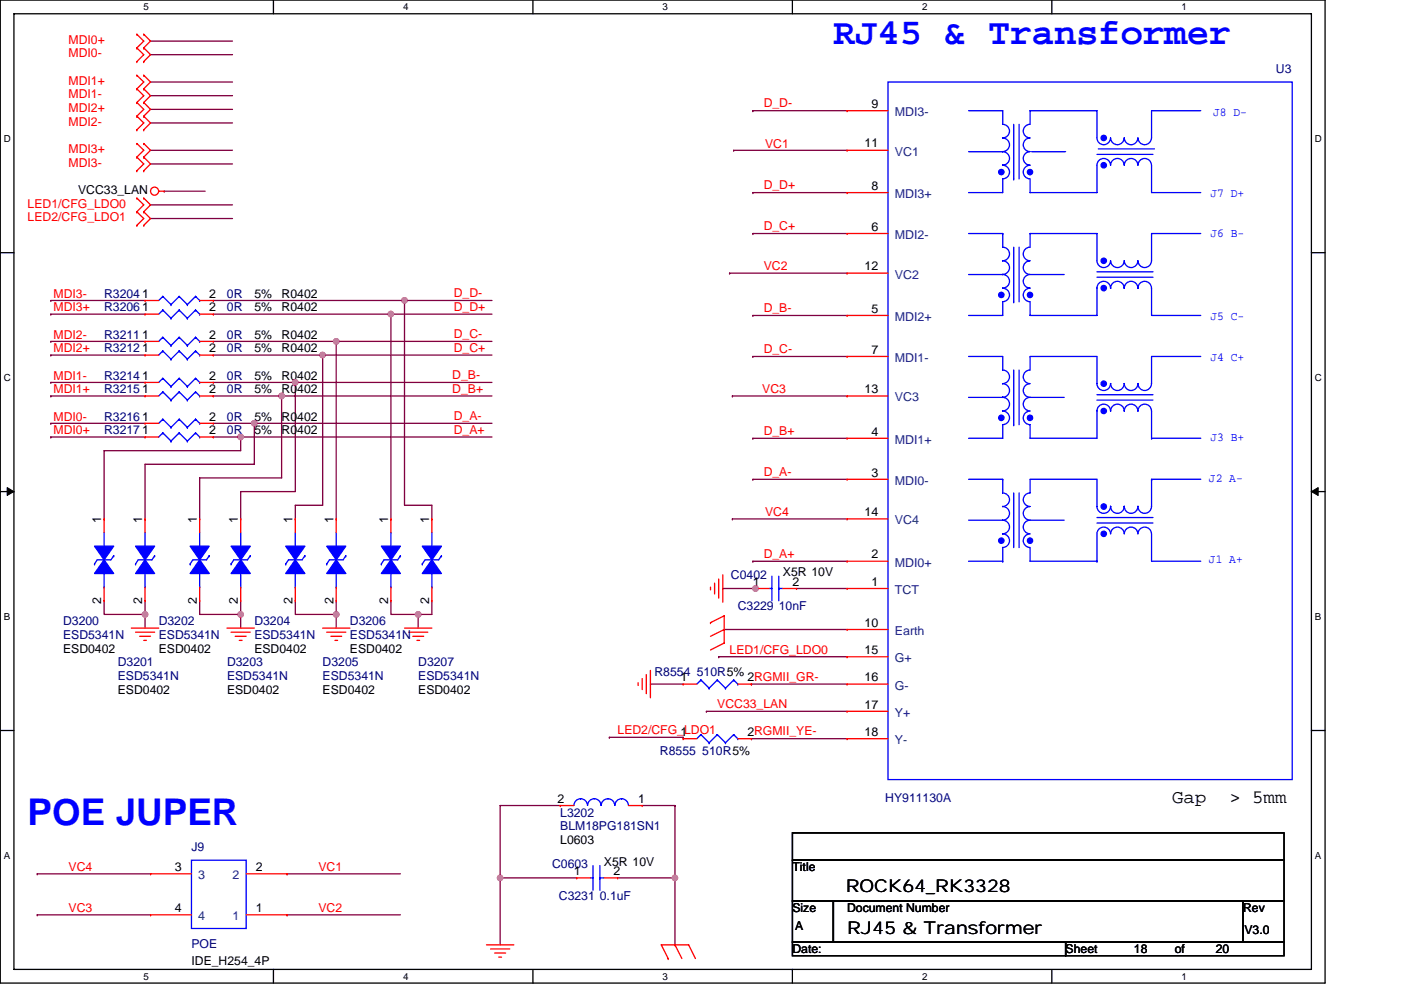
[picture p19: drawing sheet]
<svg xmlns="http://www.w3.org/2000/svg" width="297mm" height="210mm" viewBox="0 0 297 210" stroke-linecap="round" stroke-linejoin="round" font-family="sans-serif">
<defs><g id="words">
<g font-size="7.8" fill="#00f">
<text x="176.7" y="9.4">RJ45 &amp; Transformer</text>
<text x="5.9" y="175">POE JUPER</text>
</g>
<g font-size="4">
<text x="248.5" y="170.3">Gap</text>
<text x="260.6" y="170.3">&gt; 5mm</text>
</g>
<g font-size="3.7">
<text x="179.3" y="189.2">ROCK64_RK3328</text>
<text x="179.6" y="198.2">RJ45 &amp; Transformer</text>
</g>
<g font-size="2.6" fill="#f00">
<text x="14.5" y="9.3">MDI0+</text>
<text x="14.5" y="12.2">MDI0-</text>
<text x="14.5" y="18">MDI1+</text>
<text x="14.5" y="20.9">MDI1-</text>
<text x="14.5" y="23.8">MDI2+</text>
<text x="161.9" y="22.8">D_D-</text>
<text x="14.5" y="26.7">MDI2-</text>
<text x="14.5" y="32.5">MDI3+</text>
<text x="14.5" y="35.4">MDI3-</text>
<text x="162.2" y="31.3">VC1</text>
<text x="161.9" y="40.2">D_D+</text>
<text x="5.9" y="44">LED1/CFG_LDO0</text>
<text x="5.9" y="46.9">LED2/CFG_LDO1</text>
<text x="161.9" y="48.9">D_C+</text>
<text x="161.9" y="57.4">VC2</text>
<text x="11.3" y="63.2">MDI3-</text>
<text x="96.2" y="66">D_D+</text>
<text x="96.2" y="63.1">D_D-</text>
<text x="11.3" y="66.1">MDI3+</text>
<text x="11.3" y="71.8">MDI2-</text>
<text x="96.2" y="71.7">D_C-</text>
<text x="161.9" y="66.2">D_B-</text>
<text x="11.3" y="74.7">MDI2+</text>
<text x="96.2" y="74.6">D_C+</text>
<text x="161.9" y="74.9">D_C-</text>
<text x="11.3" y="80.5">MDI1-</text>
<text x="11.3" y="83.4">MDI1+</text>
<text x="95.9" y="83.3">D_B+</text>
<text x="95.9" y="80.4">D_B-</text>
<text x="161.6" y="83.4">VC3</text>
<text x="11.3" y="89.2">MDI0-</text>
<text x="96.2" y="89.1">D_A-</text>
<text x="11.3" y="92.1">MDI0+</text>
<text x="96.2" y="92">D_A+</text>
<text x="161.9" y="92.3">D_B+</text>
<text x="161.9" y="101">D_A-</text>
<text x="162.2" y="109.5">VC4</text>
<text x="161.9" y="118.4">D_A+</text>
<text x="154.7" y="138.6">LED1/CFG_LDO0</text>
<text x="130.9" y="155.7">LED2/CFG_LDO1</text>
<text x="152.1" y="150.2">VCC33_LAN</text>
<text x="14.5" y="184.8">VC4</text>
<text x="67.5" y="184.8">VC1</text>
<text x="14.5" y="193.5">VC3</text>
<text x="67.5" y="193.5">VC2</text>
</g>
<g font-size="2.6" fill="#000080">
<text x="270.5" y="15.4">U3</text>
<text x="22.1" y="63.2">R3204</text>
<text x="48.1" y="63.2">0R</text>
<text x="22.1" y="71.8">R3211</text>
<text x="22.1" y="66.1">R3206</text>
<text x="48.1" y="71.8">0R</text>
<text x="48.1" y="66.1">0R</text>
<text x="22.1" y="74.7">R3212</text>
<text x="48.1" y="74.7">0R</text>
<text x="22.1" y="80.5">R3214</text>
<text x="22.1" y="83.4">R3215</text>
<text x="48.1" y="80.5">0R</text>
<text x="48.1" y="83.4">0R</text>
<text x="22.1" y="89.2">R3216</text>
<text x="48.1" y="89.2">0R</text>
<text x="22.1" y="92.1">R3217</text>
<text x="48.1" y="92.1">0R</text>
<text x="155" y="122.8">C0402</text>
<text x="156.4" y="129.5">C3229 10nF</text>
<text x="13.4" y="132.7">D3200</text>
<text x="13.4" y="135.6">ESD5341N</text>
<text x="33.7" y="132.7">D3202</text>
<text x="33.7" y="135.6">ESD5341N</text>
<text x="53.9" y="132.7">D3204</text>
<text x="53.9" y="135.6">ESD5341N</text>
<text x="74.2" y="132.7">D3206</text>
<text x="74.2" y="135.6">ESD5341N</text>
<text x="25" y="141.4">D3201</text>
<text x="48.1" y="141.4">D3203</text>
<text x="68.4" y="141.4">D3205</text>
<text x="88.7" y="141.4">D3207</text>
<text x="138.8" y="143.4">R8554 510R5%</text>
<text x="25" y="144.2">ESD5341N</text>
<text x="48.1" y="144.2">ESD5341N</text>
<text x="68.4" y="144.2">ESD5341N</text>
<text x="88.7" y="144.2">ESD5341N</text>
<text x="139.9" y="160.2">R8555 510R5%</text>
<text x="118.8" y="173.2">L3202</text>
<text x="187.7" y="170">HY911130A</text>
<text x="118.8" y="176.1">BLM18PG181SN1</text>
<text x="40.6" y="180.4">J9</text>
<text x="117" y="184.2">C0603</text>
<text x="118.5" y="190.9">C3231 0.1uF</text>
<text x="40.6" y="201">POE</text>
</g>
<g font-size="2.6">
<text x="184.8" y="22.9">9</text>
<text x="183.3" y="31.3">11</text>
<text x="16.6" y="41.1">VCC33_LAN</text>
<text x="184.8" y="40.3">8</text>
<text x="184.8" y="48.9">6</text>
<text x="183.3" y="57.3">12</text>
<text x="30.2" y="63.1">1</text>
<text x="44.4" y="63.1">2</text>
<text x="53.9" y="63.2">5%</text>
<text x="59.7" y="63.2">R0402</text>
<text x="30.2" y="71.8">1</text>
<text x="30.2" y="66">1</text>
<text x="44.4" y="71.8">2</text>
<text x="44.4" y="66">2</text>
<text x="53.9" y="71.8">5%</text>
<text x="53.9" y="66.1">5%</text>
<text x="59.7" y="71.8">R0402</text>
<text x="59.7" y="66.1">R0402</text>
<text x="184.8" y="66.3">5</text>
<text x="30.2" y="74.7">1</text>
<text x="44.4" y="74.7">2</text>
<text x="53.9" y="74.7">5%</text>
<text x="59.7" y="74.7">R0402</text>
<text x="184.8" y="75">7</text>
<text x="30.2" y="80.5">1</text>
<text x="30.2" y="83.4">1</text>
<text x="44.4" y="80.5">2</text>
<text x="44.4" y="83.4">2</text>
<text x="53.9" y="80.5">5%</text>
<text x="53.9" y="83.4">5%</text>
<text x="59.7" y="80.5">R0402</text>
<text x="59.7" y="83.4">R0402</text>
<text x="183.3" y="83.4">13</text>
<text x="30.2" y="89.2">1</text>
<text x="44.4" y="89.2">2</text>
<text x="53.9" y="89.2">5%</text>
<text x="59.7" y="89.2">R0402</text>
<text x="30.2" y="92.1">1</text>
<text x="44.4" y="92.1">2</text>
<text x="53.9" y="92.1">5%</text>
<text x="59.7" y="92.1">R0402</text>
<text x="184.8" y="92.4">4</text>
<text x="184.8" y="101.1">3</text>
<text x="21.5" y="110.9" transform="rotate(-90 21.5 110.9)">1</text>
<text x="30.2" y="110.9" transform="rotate(-90 30.2 110.9)">1</text>
<text x="41.7" y="110.9" transform="rotate(-90 41.7 110.9)">1</text>
<text x="50.4" y="110.9" transform="rotate(-90 50.4 110.9)">1</text>
<text x="62" y="110.9" transform="rotate(-90 62 110.9)">1</text>
<text x="70.7" y="110.9" transform="rotate(-90 70.7 110.9)">1</text>
<text x="82.3" y="110.9" transform="rotate(-90 82.3 110.9)">1</text>
<text x="91" y="110.9" transform="rotate(-90 91 110.9)">1</text>
<text x="183.3" y="109.5">14</text>
<text x="184.8" y="118.4">2</text>
<text x="159.6" y="124.2">1</text>
<text x="166" y="122.2">X5R 10V</text>
<text x="168" y="124.2">2</text>
<text x="184.8" y="124.2">1</text>
<text x="21.5" y="128" transform="rotate(-90 21.5 128)">2</text>
<text x="30.2" y="128" transform="rotate(-90 30.2 128)">2</text>
<text x="41.7" y="128" transform="rotate(-90 41.7 128)">2</text>
<text x="50.4" y="128" transform="rotate(-90 50.4 128)">2</text>
<text x="62" y="128" transform="rotate(-90 62 128)">2</text>
<text x="70.7" y="128" transform="rotate(-90 70.7 128)">2</text>
<text x="82.3" y="128" transform="rotate(-90 82.3 128)">2</text>
<text x="91" y="128" transform="rotate(-90 91 128)">2</text>
<text x="183.3" y="132.9">10</text>
<text x="13.4" y="138.5">ESD0402</text>
<text x="33.7" y="138.5">ESD0402</text>
<text x="53.9" y="138.5">ESD0402</text>
<text x="74.2" y="138.5">ESD0402</text>
<text x="183.3" y="138.7">15</text>
<text x="25" y="147.1">ESD0402</text>
<text x="48.1" y="147.1">ESD0402</text>
<text x="68.4" y="147.1">ESD0402</text>
<text x="88.7" y="147.1">ESD0402</text>
<text x="144.2" y="144.5">1</text>
<text x="158.5" y="144.5">2RGMII_GR-</text>
<text x="183.3" y="144.5">16</text>
<text x="183.3" y="150.3">17</text>
<text x="144.2" y="156.1">1</text>
<text x="158.5" y="156.1">2RGMII_YE-</text>
<text x="183.3" y="156.1">18</text>
<text x="118.2" y="170.3">2</text>
<text x="135.3" y="170.3">1</text>
<text x="118.8" y="179">L0603</text>
<text x="37.1" y="184.7">3</text>
<text x="54.2" y="184.7">2</text>
<text x="121.7" y="185.6">1</text>
<text x="128.1" y="183.6">X5R 10V</text>
<text x="130.1" y="185.6">2</text>
<text x="168" y="184.8">Title</text>
<text x="37.1" y="193.4">4</text>
<text x="54.2" y="193.4">1</text>
<text x="168" y="193.5">Size</text>
<text x="168.6" y="197.2">A</text>
<text x="179.6" y="193.5">Document Number</text>
<text x="263.6" y="193.5">Rev</text>
<text x="168" y="202.1">Date:</text>
<text x="225.9" y="202.1">Sheet</text>
<text x="240.4" y="202.1">18</text>
<text x="249.1" y="202.1">of</text>
<text x="257.8" y="202.1">20</text>
<text x="263.9" y="198.1">V3.0</text>
<text x="40.6" y="204.8">IDE_H254_4P</text>
</g>
<g font-size="2.6" fill="#004080">
<text x="189.7" y="24.6">MDI3-</text>
<text x="189.7" y="33">VC1</text>
<text x="189.7" y="42">MDI3+</text>
<text x="189.7" y="50.7">MDI2-</text>
<text x="189.7" y="59.1">VC2</text>
<text x="189.7" y="68.1">MDI2+</text>
<text x="189.7" y="76.8">MDI1-</text>
<text x="189.7" y="85.2">VC3</text>
<text x="189.7" y="94.1">MDI1+</text>
<text x="189.7" y="102.8">MDI0-</text>
<text x="189.7" y="111.2">VC4</text>
<text x="189.7" y="120.2">MDI0+</text>
<text x="189.7" y="126">TCT</text>
<text x="189.7" y="134.7">Earth</text>
<text x="189.7" y="140.5">G+</text>
<text x="189.7" y="146.3">G-</text>
<text x="189.7" y="152">Y+</text>
<text x="189.7" y="157.8">Y-</text>
<text x="42" y="186.5">3</text>
<text x="49.3" y="186.5">2</text>
<text x="42" y="195.2">4</text>
<text x="49.3" y="195.2">1</text>
</g>
<g font-size="2.6" fill="#00f">
<text x="257.2" y="24.7">J8 D-</text>
<text x="256.6" y="41.8">J7 D+</text>
<text x="256.6" y="50.2">J6 B-</text>
<text x="256.6" y="67.9">J5 C-</text>
<text x="256.6" y="76.5">J4 C+</text>
<text x="256.6" y="93.6">J3 B+</text>
<text x="256.3" y="102.3">J2 A-</text>
<text x="256.3" y="119.4">J1 A+</text>
</g>
<g font-size="2.1">
<text x="30.5" y="2.2">5</text>
<text x="85.5" y="2.2">4</text>
<text x="140.5" y="2.2">3</text>
<text x="195.5" y="2.2">2</text>
<text x="250.5" y="2.2">1</text>
<text x=".8" y="30.1">D</text>
<text x="278.8" y="30.1">D</text>
<text x=".8" y="80.8">C</text>
<text x="278.8" y="80.8">C</text>
<text x=".8" y="131.4">B</text>
<text x="278.8" y="131.4">B</text>
<text x=".8" y="182.1">A</text>
<text x="278.8" y="182.1">A</text>
<text x="30.5" y="207.8">5</text>
<text x="85.5" y="207.8">4</text>
<text x="140.5" y="207.8">3</text>
<text x="195.5" y="207.8">2</text>
<text x="250.5" y="207.8">1</text>
</g>
</g></defs>
<path d="M.1 0h280.8v208.5h-280.8zM3 2.9h275v202.7h-275z" fill="none" stroke="#000" stroke-width=".28"/>
<g fill="#fff">
<path d="M30.5 .3h1.1v2.3h-1.1z"/>
<path d="M30.5 205.9h1.1v2.3h-1.1z"/>
</g>
<path d="M58 0v2.9M58 205.6v2.9" fill="none" stroke="#000" stroke-width=".28"/>
<g fill="#fff">
<path d="M85.5 .3h1.1v2.3h-1.1z"/>
<path d="M85.5 205.9h1.1v2.3h-1.1z"/>
</g>
<path d="M113 0v2.9M113 205.6v2.9" fill="none" stroke="#000" stroke-width=".28"/>
<g fill="#fff">
<path d="M140.5 .3h1.1v2.3h-1.1z"/>
<path d="M140.5 205.9h1.1v2.3h-1.1z"/>
</g>
<path d="M168 0v2.9M168 205.6v2.9" fill="none" stroke="#000" stroke-width=".28"/>
<g fill="#fff">
<path d="M195.5 .3h1.2v2.3h-1.2z"/>
<path d="M195.5 205.9h1.2v2.3h-1.2z"/>
</g>
<path d="M223 0v2.9M223 205.6v2.9" fill="none" stroke="#000" stroke-width=".28"/>
<g fill="#fff">
<path d="M250.5 .3h1.2v2.3h-1.2z"/>
<path d="M250.5 205.9h1.2v2.3h-1.2z"/>
<path d="M.8 28.3h1.5v2.3h-1.5z"/>
<path d="M278.8 28.3h1.5v2.3h-1.5z"/>
<path d="M.8 78.9h1.5v2.3h-1.5z"/>
<path d="M278.8 78.9h1.5v2.3h-1.5z"/>
</g>
<path d="M.1 53.6h2.9M278 53.6h2.9" fill="none" stroke="#000" stroke-width=".28"/>
<g fill="#fff">
<path d="M.8 129.6h1.4v2.3h-1.4z"/>
<path d="M278.8 129.6h1.4v2.3h-1.4z"/>
</g>
<path d="M.1 104.3h2.9M278 104.3h2.9" fill="none" stroke="#000" stroke-width=".28"/>
<path d="M1.5 103.4l1.5 .9-1.5 .8zM278 104.3l1.5-.9v1.7z" fill="#000" stroke="#000" stroke-width=".21"/>
<g fill="#fff">
<path d="M.8 180.3h1.4v2.3h-1.4z"/>
<path d="M278.8 180.3h1.4v2.3h-1.4z"/>
</g>
<path d="M.1 154.9h2.9M278 154.9h2.9M168 176.7h104.2v5.8h-104.2zM168 191.1h8.7v8.7h-8.7zM168 182.5h104.2v8.6h-104.2zM168 199.8h57.9v2.9h-57.9zM176.7 191.1h86.9v8.7h-86.9zM225.9 199.8h46.3v2.9h-46.3zM263.6 191.1h8.6v8.7h-8.6z" fill="none" stroke="#000" stroke-width=".28"/>
<g fill="none" stroke="#800040" stroke-width=".28">
<path d="M31.9 11.6h17.4M31.9 17.4h17.4M31.9 8.7h17.4M31.9 34.8h17.4M31.9 31.9h17.4M31.9 26.1h17.4M31.9 23.2h17.4M31.9 20.3h17.4M155.6 31.9h.1M155.6 31.9h24M159.6 23.5h.1M159.6 23.5h20"/>
<path d="M31.9 46.4h17.4M31.9 43.5h17.4M34.8 40.6h.1M34.8 40.6h8.7M154.7 57.9h.1M154.7 57.9h24.9M159.6 49.5h.1M159.6 40.9h.1M159.6 49.5h20M159.6 40.9h20M10.8 66.6h.1M10.8 72.4h.1"/>
<path d="M10.8 63.7h.1M10.8 75.3h.1M10.8 75.3h20M10.8 72.4h20M10.8 66.6h20M10.8 63.7h20M45.2 63.7h40.6M45.2 66.6h37.7M45.2 72.4h26.1M45.2 75.3h23.2M68.4 75.3h.1M68.4 75.3v31.9h-5.8v2.9"/>
<path d="M68.4 75.3h35.9M71.3 72.4h.1M71.3 72.4v37.7M71.3 72.4h33M82.9 66.6h.1M82.9 66.6v43.5M82.9 66.6h21.4M85.8 63.7v43.5h5.8v2.9M85.8 63.7h.1M85.8 63.7h18.5M159.6 75.6h.1M159.6 66.9h.1"/>
<path d="M159.6 75.6h20M159.6 66.9h20M10.8 81.1h.1M10.8 92.7h.1M10.8 89.8h.1M10.8 84h.1M10.8 92.7h20M10.8 89.8h20M10.8 84h20M10.8 81.1h20M45.2 81.1h17.4M45.2 84h14.5"/>
<path d="M45.2 92.7h5.8M45.2 89.8h8.7M51 92.7v2.9h-28.9v14.5M51 92.7h.1M51 92.7h53.3M53.9 89.8v8.7h-23.1v11.6M53.9 89.8h.1M53.9 89.8h50.4M59.7 84v17.4h-17.4v8.7M59.7 84h.1M59.7 84h44.6M62.6 81.1v23.2h-11.6v5.8"/>
<path d="M62.6 81.1h.1M62.6 81.1h41.7M155.3 84h.1M155.3 84h24.3M159.6 93h.1M159.6 93h20M155.3 110.1h.1M155.3 110.1h24.3M159.6 119h.1M159.6 101.7h.1M159.6 119h20M159.6 101.7h20"/>
<path d="M22.1 127.4v2.9h8.7M30.8 127.4v2.9M30.8 130.3h.1M30.8 130.3v2.9M42.3 127.4v2.9h8.7M51 127.4v2.9M51 130.3h.1M51 130.3v2.9M62.6 127.4v2.9h8.7M71.3 130.3h.1M71.3 127.4v2.9M71.3 130.3v2.9"/>
<path d="M82.9 127.4v2.9h5.8M88.7 130.3h.1M88.7 130.3v2.9M91.6 127.4v2.9h-2.9M152.4 139.3h.1M152.4 139.3h27.2M153.2 124.8h7.3M153.2 124.8h.1M153.5 133.5h26.1M168.9 124.8h10.7M129.2 156.4h.1M129.2 156.4h15.6v.3"/>
<path d="M137.9 145.1h6.9M149.8 150.9h.1M149.8 150.9h29.8M159.3 156.7h.1M159.3 145.1h.1M159.3 156.7h20.3M159.3 145.1h20.3M118.8 170.9h-12.8v29.5M136.2 170.9h6.9M143.1 170.9h.1M143.1 170.9v15.3M7.9 194h.1"/>
<path d="M7.9 185.3h.1M7.9 185.3h24M7.9 194h24M60.9 185.3h.1M60.9 194h.1M60.9 185.3h24M60.9 194h24M106 186.2h.1M106 186.2h16.3M131 186.2h12.1v14.2"/>
</g>
<g fill="#f0f" stroke="#f0f" stroke-width=".28">
<circle cx="51" cy="92.7" r=".57"/>
<circle cx="53.9" cy="89.8" r=".57"/>
<circle cx="51" cy="130.3" r=".57"/>
<circle cx="71.3" cy="130.3" r=".57"/>
<circle cx="88.7" cy="130.3" r=".57"/>
<circle cx="59.7" cy="84" r=".57"/>
<circle cx="62.6" cy="81.1" r=".57"/>
<circle cx="71.3" cy="72.4" r=".57"/>
<circle cx="68.4" cy="75.3" r=".57"/>
<circle cx="82.9" cy="66.6" r=".57"/>
<circle cx="85.8" cy="63.7" r=".57"/>
<circle cx="30.8" cy="130.3" r=".57"/>
<circle cx="143.1" cy="186.2" r=".57"/>
<circle cx="106" cy="186.2" r=".57"/>
<circle cx="160.2" cy="124.8" r=".57"/>
</g>
<g fill="none" stroke="#f00" stroke-width=".28">
<path d="M29 7.3h.1M29 10.2h.1M29 13.1h.1M29 16h.1M29 18.8h.1M29 7.3l1.5 1.4-1.5 1.5M29 10.2l1.5 1.4-1.5 1.5M29 16l1.5 1.4-1.5 1.4M29 18.8l1.5 1.5-1.5 1.4M30.5 10.2h.1M30.5 7.3h.1M30.5 13.1h.1"/>
<path d="M30.5 18.8h.1M30.5 16h.1M30.5 7.3l1.4 1.4-1.4 1.5M30.5 10.2l1.4 1.4-1.4 1.5M30.5 16l1.4 1.4-1.4 1.4M30.5 18.8l1.4 1.5-1.4 1.4M29 21.7h.1M29 24.6h.1M29 27.5h.1M29 30.4h.1M29 33.3h.1M29 36.2h.1"/>
<path d="M29 21.7l1.5 1.5-1.5 1.4M29 24.6l1.5 1.5-1.5 1.4M29 30.4l1.5 1.5-1.5 1.4M29 33.3l1.5 1.5-1.5 1.4M30.5 21.7h.1M30.5 24.6h.1M30.5 27.5h.1M30.5 33.3h.1M30.5 30.4h.1M30.5 36.2h.1M30.5 21.7l1.4 1.5-1.4 1.4M30.5 24.6l1.4 1.5-1.4 1.4"/>
<path d="M30.5 30.4l1.4 1.5-1.4 1.4M30.5 33.3l1.4 1.5-1.4 1.4M179.6 23.5h.1M179.6 31.9h.1M179.6 23.5h8.7M179.6 31.9h8.7M29 42h.1M29 44.9h.1M29 47.8h.1M29 42l1.5 1.5-1.5 1.4M29 44.9l1.5 1.5-1.5 1.4M30.5 44.9h.1"/>
<path d="M30.5 42h.1M30.5 47.8h.1M30.5 42l1.4 1.5-1.4 1.4M30.5 44.9l1.4 1.5-1.4 1.4M33.7 40.6h1.1M179.6 40.9h.1M179.6 49.5h.1M179.6 57.9h.1M179.6 40.9h8.7M179.6 49.5h8.7M179.6 57.9h8.7M30.8 72.4h.1"/>
<path d="M30.8 75.3h.1M30.8 63.7h.1M30.8 66.6h.1M30.8 72.4h2.9M30.8 75.3h2.9M30.8 63.7h2.9M30.8 66.6h2.9M42.3 72.4h2.9M42.3 75.3h2.9M42.3 63.7h2.9M42.3 66.6h2.9M45.2 72.4h.1"/>
<path d="M45.2 75.3h.1M45.2 63.7h.1M45.2 66.6h.1M179.6 66.9h.1M179.6 75.6h.1M179.6 66.9h8.7M179.6 75.6h8.7M30.8 92.7h.1M30.8 89.8h.1M30.8 81.1h.1M30.8 84h.1M30.8 84h2.9"/>
<path d="M30.8 92.7h2.9M30.8 89.8h2.9M30.8 81.1h2.9M42.3 84h2.9M42.3 92.7h2.9M42.3 89.8h2.9M42.3 81.1h2.9M45.2 92.7h.1M45.2 89.8h.1M45.2 81.1h.1M45.2 84h.1M179.6 93h.1"/>
<path d="M179.6 84h.1M179.6 93h8.7M179.6 84h8.7M22.1 110.1h.1M22.1 110.1v2.8M30.8 110.1h.1M30.8 110.1v2.8M42.3 110.1h.1M42.3 110.1v2.8M51 110.1h.1M51 110.1v2.8M62.6 110.1h.1"/>
<path d="M62.6 110.1v2.8M71.3 110.1h.1M71.3 110.1v2.8M82.9 110.1h.1M82.9 110.1v2.8M91.6 110.1h.1M91.6 110.1v2.8M179.6 101.7h.1M179.6 119h.1M179.6 110.1h.1M179.6 101.7h8.7M179.6 119h8.7"/>
<path d="M179.6 110.1h8.7M22.1 127.4h.1M22.1 124.5v2.9M27.9 133.2h5.8M28.7 134.1h4.1M29.6 135h2.3M30.5 135.8h.5M30.8 127.4h.1M30.8 124.5v2.9M42.3 127.4h.1M42.3 124.5v2.9M48.1 133.2h5.8"/>
<path d="M49 134.1h4.1M49.9 135h2.3M50.7 135.8h.6M51 127.4h.1M51 124.5v2.9M62.6 127.4h.1M62.6 124.5v2.9M68.4 133.2h5.8M69.3 134.1h4M70.1 135h2.4M71 135.8h.6M71.3 127.4h.1"/>
<path d="M71.3 124.5v2.9M82.9 127.4h.1M82.9 124.5v2.9M85.8 133.2h5.8M86.7 134.1h4M87.5 135h2.3M88.4 135.8h.6M91.6 127.4h.1M91.6 124.5v2.9M150.6 124.5v.6M150.6 132.1l2.9-1.5v5.8l-2.9 1.5M150.6 132.1h.1"/>
<path d="M151.5 123.7v2.3M152.4 122.8v4.1M153.2 121.9v5.8M153.5 133.5h.1M153.5 133.5l-2.9 1.5M160.2 124.8h.1M160.2 124.8h2.9M166 124.8h2.9M168.9 124.8h.1M179.6 124.8h.1M179.6 133.5h.1M179.6 139.3h.1"/>
<path d="M179.6 124.8h8.7M179.6 133.5h8.7M179.6 139.3h8.7M135.3 144.8v.6M136.2 143.9v2.4M137 143.1v4M137.9 142.2v5.8M144.8 145.1h.1M144.8 156.7h.1M144.8 145.1h2.9M144.8 156.7h2.9M156.4 145.1h2.9"/>
<path d="M156.4 156.7h2.9M159.3 145.1h.1M159.3 156.7h.1M179.6 145.1h.1M179.6 150.9h.1M179.6 156.7h.1M179.6 145.1h8.7M179.6 150.9h8.7M179.6 156.7h8.7M118.8 170.9h.1M118.8 170.9h2.9M133.3 170.9h2.9"/>
<path d="M136.2 170.9h.1M31.9 185.3h.1M31.9 194h.1M31.9 194h8.7M31.9 185.3h8.7M52.2 194h8.7M52.2 185.3h8.7M60.9 194h.1M60.9 185.3h.1M122.3 186.2h.1M122.3 186.2h2.9M128.1 186.2h2.9"/>
<path d="M131 186.2h.1M103.1 200.4h5.8M104 201.3h4.1M104.9 202.1h2.3M105.7 203h.6M141.7 203.3l-1.5-2.9h5.8l1.4 2.9M141.7 203.3h.1M143.1 200.4h.1M143.1 200.4l1.5 2.9"/>
<circle cx="32.8" cy="40.5" r=".86"/>
</g>
<g fill="none" stroke="#00f" stroke-width=".28">
<path d="M188.3 17.4h85.7v148h-85.7zM205.4 23.5h7.2v2.9M205.4 32.2h7.2M212.6 26.4a1.44 1.44 0 0 1 1.4 1.4 1.44 1.44 0 0 1-1.4 1.5 1.44 1.44 0 0 1 1.4 1.4 1.44 1.44 0 0 1-1.4 1.5 1.43 1.43 0 0 1 1.4 1.4 1.43 1.43 0 0 1-1.4 1.4v.1a1.44 1.44 0 0 1 1.4 1.4 1.44 1.44 0 0 1-1.4 1.4M212.6 38v2.9h-7.2M214.9 38h.1M214.9 26.4v11.6M216.1 26.4v11.6M218.7 32.2h7.2M232.6 32.7h11.9M232.9 31.6h11.8M235.5 29.3a1.44 1.44 0 0 1-1.5 1.4 1.44 1.44 0 0 1-1.4-1.4v-5.8h-14.2v2.9a1.45 1.45 0 0 0-1.4 1.4 1.45 1.45 0 0 0 1.4 1.5 1.45 1.45 0 0 0-1.4 1.4 1.45 1.45 0 0 0 1.4 1.5 1.44 1.44 0 0 0-1.4 1.4 1.44 1.44 0 0 0 1.4 1.5 1.45 1.45 0 0 0-1.4 1.4 1.45 1.45 0 0 0 1.4 1.5v2.9h14.2v-5.9a1.44 1.44 0 0 1 1.4-1.4 1.44 1.44 0 0 1 1.5 1.4"/>
<path d="M235.5 35a1.45 1.45 0 0 1 1.4-1.4 1.45 1.45 0 0 1 1.5 1.4 1.45 1.45 0 0 1 1.4-1.4 1.45 1.45 0 0 1 1.5 1.4 1.43 1.43 0 0 1 1.4-1.4 1.43 1.43 0 0 1 1.4 1.4l.1 5.9h10.4M254.6 23.5h-10.4l-.1 5.8a1.44 1.44 0 0 1-1.4 1.4 1.44 1.44 0 0 1-1.4-1.4 1.45 1.45 0 0 1-1.5 1.4 1.45 1.45 0 0 1-1.4-1.4 1.44 1.44 0 0 1-1.5 1.4 1.44 1.44 0 0 1-1.4-1.4M205.4 58.2h7.2M205.4 49.5h7.2M212.6 55.3a1.44 1.44 0 0 1 1.4 1.5 1.44 1.44 0 0 1-1.4 1.4M212.6 58.2a1.44 1.44 0 0 1 1.4 1.5 1.44 1.44 0 0 1-1.4 1.4 1.43 1.43 0 0 1 1.4 1.5 1.43 1.43 0 0 1-1.4 1.4M212.6 52.4a1.44 1.44 0 0 1 1.4 1.5 1.44 1.44 0 0 1-1.4 1.4M212.6 49.5h.1M212.6 49.5v2.9M214.9 52.4v11.6M216.1 52.4v11.6M218.4 55.3a1.44 1.44 0 0 1-1.4-1.4 1.44 1.44 0 0 1 1.4-1.5v-2.9h14.2v5.8"/>
<path d="M218.4 55.3a1.44 1.44 0 0 0-1.4 1.5 1.44 1.44 0 0 0 1.4 1.4M225.6 58.2h-7.2a1.44 1.44 0 0 0-1.4 1.5 1.44 1.44 0 0 0 1.4 1.4 1.44 1.44 0 0 0-1.4 1.4 1.44 1.44 0 0 0 1.4 1.5M232.6 55.3a1.44 1.44 0 0 0 1.4 1.4 1.44 1.44 0 0 0 1.5-1.4M232.6 58.8h11.9M232.6 57.7h11.9M235.5 55.3a1.45 1.45 0 0 0 1.4 1.4 1.45 1.45 0 0 0 1.5-1.4 1.44 1.44 0 0 0 1.4 1.4 1.44 1.44 0 0 0 1.5-1.4 1.44 1.44 0 0 0 1.4 1.4 1.44 1.44 0 0 0 1.4-1.4M254.6 49.5h-10.4v5.8M34.5 71.5h.1M34.5 74.4h.1M34.5 62.9h.1M34.5 65.8h.1M34.5 71.5l-.8 .9"/>
<path d="M34.5 71.5l1.8 1.8M34.5 74.4l-.8 .9M34.5 74.4l1.8 1.8M34.5 62.9l-.8 .8M34.5 62.9l1.8 1.7M34.5 65.8l-.8 .8M34.5 65.8l1.8 1.7M36.3 73.3h.1M36.3 76.2h.1M36.3 64.6h.1M36.3 67.5h.1M38 71.5h.1"/>
<path d="M38 74.4h.1M38 62.9h.1M38 65.8h.1M38 71.5l-1.7 1.8M38 71.5l1.7 1.8M38 74.4l-1.7 1.8M38 74.4l1.7 1.8M38 62.9l-1.7 1.7M38 62.9l1.7 1.7M38 65.8l-1.7 1.7M38 65.8l1.7 1.7M39.7 73.3h.1"/>
<path d="M39.7 76.2h.1M39.7 64.6h.1M39.7 67.5h.1M41.5 71.5h.1M41.5 74.4h.1M41.5 62.9h.1M41.5 65.8h.1M41.5 71.5l-1.8 1.8M41.5 71.5l.8 .9M41.5 74.4l-1.8 1.8M41.5 74.4l.8 .9M41.5 62.9l-1.8 1.7"/>
<path d="M41.5 62.9l.8 .8M41.5 65.8l-1.8 1.7M41.5 65.8l.8 .8M42.3 72.4h.1M42.3 75.3h.1M42.3 63.7h.1M42.3 66.6h.1M205.4 75.6h7.2v2.9M212.6 78.5a1.44 1.44 0 0 1 1.4 1.4 1.44 1.44 0 0 1-1.4 1.5 1.44 1.44 0 0 1 1.4 1.4 1.44 1.44 0 0 1-1.4 1.5 1.44 1.44 0 0 1 1.4 1.4 1.44 1.44 0 0 1-1.4 1.5M212.6 64v2.9h-7.2M214.9 64h.1M214.9 78.5v11.6"/>
<path d="M216.1 78.5v11.6M235.5 61.1a1.44 1.44 0 0 0-1.5-1.4 1.44 1.44 0 0 0-1.4 1.4v5.8h-14.2v-2.9M235.5 61.1a1.44 1.44 0 0 1 1.4-1.4 1.44 1.44 0 0 1 1.5 1.4 1.44 1.44 0 0 1 1.4-1.4 1.44 1.44 0 0 1 1.5 1.4 1.43 1.43 0 0 1 1.4-1.4 1.43 1.43 0 0 1 1.4 1.4l.1 5.8h10.4M254.6 75.6h-10.4l-.1 5.8a1.43 1.43 0 0 1-1.4 1.4 1.43 1.43 0 0 1-1.4-1.4 1.44 1.44 0 0 1-1.5 1.4 1.44 1.44 0 0 1-1.4-1.4 1.44 1.44 0 0 1-1.5 1.4 1.44 1.44 0 0 1-1.4-1.4M34.5 91.8h.1M34.5 88.9h.1M34.5 80.2h.1M34.5 83.1h.1M34.5 91.8l-.8 .9M34.5 91.8l1.8 1.8M34.5 88.9l-.8 .9M34.5 88.9l1.8 1.8"/>
<path d="M34.5 80.2l-.8 .9M34.5 80.2l1.8 1.8M34.5 83.1l-.8 .9M34.5 83.1l1.8 1.8M36.3 93.6h.1M36.3 90.7h.1M36.3 82h.1M36.3 84.9h.1M38 91.8h.1M38 88.9h.1M38 80.2h.1M38 83.1h.1"/>
<path d="M38 91.8l-1.7 1.8M38 91.8l1.7 1.8M38 88.9l-1.7 1.8M38 88.9l1.7 1.8M38 80.2l-1.7 1.8M38 80.2l1.7 1.8M38 83.1l-1.7 1.8M38 83.1l1.7 1.8M39.7 93.6h.1M39.7 90.7h.1M39.7 82h.1M39.7 84.9h.1"/>
<path d="M41.5 91.8h.1M41.5 88.9h.1M41.5 80.2h.1M41.5 83.1h.1M41.5 91.8l-1.8 1.8M41.5 91.8l.8 .9M41.5 88.9l-1.8 1.8M41.5 88.9l.8 .9M41.5 80.2l-1.8 1.8M41.5 80.2l.8 .9M41.5 83.1l-1.8 1.8M41.5 83.1l.8 .9"/>
<path d="M42.3 92.7h.1M42.3 89.8h.1M42.3 81.1h.1M42.3 84h.1M205.4 84.3h7.2M212.6 87.2a1.44 1.44 0 0 1 1.4 1.4 1.44 1.44 0 0 1-1.4 1.5M212.6 90.1v2.9h-7.2M214.9 90.1h.1M218.4 87.2a1.44 1.44 0 0 0-1.4 1.4 1.44 1.44 0 0 0 1.4 1.5M218.4 84.3a1.44 1.44 0 0 0-1.4 1.4 1.44 1.44 0 0 0 1.4 1.5M218.4 84.3h7.2M232.6 87.2v5.8h-14.2v-2.9"/>
<path d="M232.6 83.7h11.9M232.6 84.9h11.9M232.6 87.2a1.44 1.44 0 0 1 1.4-1.5 1.44 1.44 0 0 1 1.5 1.5M235.5 81.4a1.44 1.44 0 0 1-1.5 1.4 1.44 1.44 0 0 1-1.4-1.4v-5.8h-14.2v2.9a1.44 1.44 0 0 0-1.4 1.4 1.44 1.44 0 0 0 1.4 1.5 1.45 1.45 0 0 0-1.4 1.4 1.45 1.45 0 0 0 1.4 1.5M235.5 87.2a1.44 1.44 0 0 1 1.4-1.5 1.44 1.44 0 0 1 1.5 1.5 1.44 1.44 0 0 1 1.4-1.5 1.44 1.44 0 0 1 1.5 1.5 1.43 1.43 0 0 1 1.4-1.5 1.43 1.43 0 0 1 1.4 1.5M244.2 93h10.4M244.2 93h.1M244.2 87.2v5.8M20 119.6h.1M22.1 112.9v2.9M24.1 117.9l-.6 .8h-2.9l-.6 .9M24.1 117.9h.1"/>
<path d="M28.7 119.6h.1M30.8 112.9v2.9M32.8 117.9l-.6 .8h-2.9l-.6 .9M32.8 117.9h.1M40.3 119.6h.1M42.3 112.9v2.9M44.4 117.9l-.6 .8h-2.9l-.6 .9M44.4 117.9h.1M49 119.6h.1M51 112.9v2.9M53.1 117.9l-.6 .8h-2.9l-.6 .9M53.1 117.9h.1"/>
<path d="M60.6 119.6h.1M62.6 112.9v2.9M64.6 117.9l-.6 .8h-2.8l-.6 .9M64.6 117.9h.1M69.3 119.6h.1M71.3 112.9v2.9M73.3 117.9l-.6 .8h-2.9l-.5 .9M73.3 117.9h.1M80.9 119.6h.1M82.9 112.9v2.9M84.9 117.9l-.6 .8h-2.9l-.5 .9M84.9 117.9h.1"/>
<path d="M89.5 119.6h.1M91.6 112.9v2.9M93.6 117.9l-.6 .8h-2.9l-.6 .9M93.6 117.9h.1M205.4 110.3h7.2M205.4 119h7.2M205.4 101.7h7.2M212.6 110.3a1.44 1.44 0 0 1 1.4 1.5 1.44 1.44 0 0 1-1.4 1.4 1.44 1.44 0 0 1 1.4 1.5 1.44 1.44 0 0 1-1.4 1.4M212.6 104.6a1.43 1.43 0 0 1 1.4 1.4 1.43 1.43 0 0 1-1.4 1.4 1.44 1.44 0 0 1 1.4 1.5 1.44 1.44 0 0 1-1.4 1.4M212.6 119h.1M212.6 101.7v2.9M212.6 116.1v2.9"/>
<path d="M212.6 101.7h.1M214.9 104.6v11.5M216.1 104.6v11.5M225.6 110.3h-7.2a1.44 1.44 0 0 0-1.4 1.5 1.44 1.44 0 0 0 1.4 1.4 1.45 1.45 0 0 0-1.4 1.5 1.45 1.45 0 0 0 1.4 1.4v2.9h14.2M232.6 109.8h11.9M232.6 119h.1M232.6 110.9h11.9M235.5 107.4a1.44 1.44 0 0 1-1.5 1.5 1.44 1.44 0 0 1-1.4-1.5v-5.7h-14.2v2.9a1.43 1.43 0 0 0-1.4 1.4 1.43 1.43 0 0 0 1.4 1.4 1.45 1.45 0 0 0-1.4 1.5 1.45 1.45 0 0 0 1.4 1.4M235.5 113.2a1.44 1.44 0 0 0-1.5-1.4 1.44 1.44 0 0 0-1.4 1.4v5.8M235.5 113.2a1.44 1.44 0 0 1 1.4-1.4 1.44 1.44 0 0 1 1.5 1.4 1.45 1.45 0 0 1 1.4-1.4 1.45 1.45 0 0 1 1.5 1.4 1.44 1.44 0 0 1 1.4-1.4 1.44 1.44 0 0 1 1.4 1.4l.1 5.8h10.4M244.2 101.7h.1M244.2 101.7l-.1 5.7a1.43 1.43 0 0 1-1.4 1.5 1.43 1.43 0 0 1-1.4-1.5 1.44 1.44 0 0 1-1.5 1.5 1.44 1.44 0 0 1-1.4-1.5 1.44 1.44 0 0 1-1.5 1.5 1.44 1.44 0 0 1-1.4-1.5"/>
<path d="M244.2 101.7h10.4M22.1 124.5h.1M22.1 121.6v2.9M30.8 124.5h.1M30.8 121.6v2.9M42.3 124.5h.1M42.3 121.6v2.9M51 124.5h.1M51 121.6v2.9M62.6 124.5h.1M62.6 121.6v2.9M71.3 124.5h.1"/>
<path d="M71.3 121.6v2.9M82.9 124.5h.1M82.9 121.6v2.9M91.6 124.5h.1M91.6 121.6v2.9M163.1 124.8h.6M163.7 122.2v5.2M165.1 122.2v5.2M165.1 124.8h.1M165.1 124.8h.9M148.6 144.2h.1M148.6 155.8h.1"/>
<path d="M148.6 144.2l-.9 .9M148.6 144.2l1.7 1.8M148.6 155.8l-.9 .9M148.6 155.8l1.7 1.7M150.3 146h.1M150.3 157.5h.1M152.1 144.2h.1M152.1 155.8h.1M152.1 144.2l-1.8 1.8M152.1 144.2l1.7 1.8M152.1 155.8l-1.8 1.7M152.1 155.8l1.7 1.7"/>
<path d="M153.8 146h.1M153.8 157.5h.1M155.6 144.2h.1M155.6 155.8h.1M155.6 144.2l-1.8 1.8M155.6 144.2l.8 .9M155.6 155.8l-1.8 1.7M155.6 155.8l.8 .9M156.4 145.1h.1M156.4 156.7h.1M121.7 170.8a1.42 1.42 0 0 1 1.4-1.4 1.48 1.48 0 0 1 1.5 1.4 1.43 1.43 0 0 1 1.4-1.4 1.43 1.43 0 0 1 1.4 1.4M127.5 170.8a1.43 1.43 0 0 1 1.4-1.4 1.48 1.48 0 0 1 1.5 1.4 1.43 1.43 0 0 1 1.4-1.4 1.45 1.45 0 0 1 1.4 1.4"/>
<path d="M40.6 182.5h11.6v14.4h-11.6zM125.2 186.2h.5M125.7 183.6v5.2M127.2 183.6v5.2M127.2 186.2h.1M127.2 186.2h.9"/>
</g>
<g fill="#00f" stroke="#00f" stroke-width=".28">
<path d="M20 115.8h4.1l-2 2.9z" fill-rule="evenodd"/>
<path d="M22.1 118.7l2 2.9h-4.1z" fill-rule="evenodd"/>
<path d="M60.6 115.8h4l-2 2.9z" fill-rule="evenodd"/>
<path d="M62.6 118.7l2 2.9h-4z" fill-rule="evenodd"/>
<path d="M69.3 115.8h4l-2 2.9z" fill-rule="evenodd"/>
<path d="M71.3 118.7l2 2.9h-4z" fill-rule="evenodd"/>
<path d="M49 115.8h4.1l-2.1 2.9z" fill-rule="evenodd"/>
<path d="M51 118.7l2.1 2.9h-4.1z" fill-rule="evenodd"/>
<path d="M89.5 115.8h4.1l-2 2.9z" fill-rule="evenodd"/>
<path d="M91.6 118.7l2 2.9h-4.1z" fill-rule="evenodd"/>
<path d="M40.3 115.8h4.1l-2.1 2.9z" fill-rule="evenodd"/>
<path d="M42.3 118.7l2.1 2.9h-4.1z" fill-rule="evenodd"/>
<path d="M80.9 115.8h4l-2 2.9z" fill-rule="evenodd"/>
<path d="M82.9 118.7l2 2.9h-4z" fill-rule="evenodd"/>
<path d="M28.7 115.8h4.1l-2 2.9z" fill-rule="evenodd"/>
<path d="M30.8 118.7l2 2.9h-4.1z" fill-rule="evenodd"/>
<circle cx="234" cy="35" r=".57"/>
<circle cx="234" cy="29.3" r=".57"/>
<circle cx="234" cy="61.1" r=".57"/>
<circle cx="234" cy="55.3" r=".57"/>
<circle cx="218.4" cy="36.5" r=".57"/>
<circle cx="212.3" cy="36.5" r=".57"/>
<circle cx="212.3" cy="62.6" r=".57"/>
<circle cx="218.4" cy="62.6" r=".57"/>
<circle cx="212.3" cy="88.6" r=".57"/>
<circle cx="218.4" cy="88.6" r=".57"/>
<circle cx="234" cy="87.2" r=".57"/>
<circle cx="234" cy="81.4" r=".57"/>
<circle cx="234" cy="113.2" r=".57"/>
<circle cx="212.3" cy="114.7" r=".57"/>
<circle cx="218.4" cy="114.7" r=".57"/>
<circle cx="234" cy="107.4" r=".57"/>
</g>
<use href="#words"/>
</svg>
